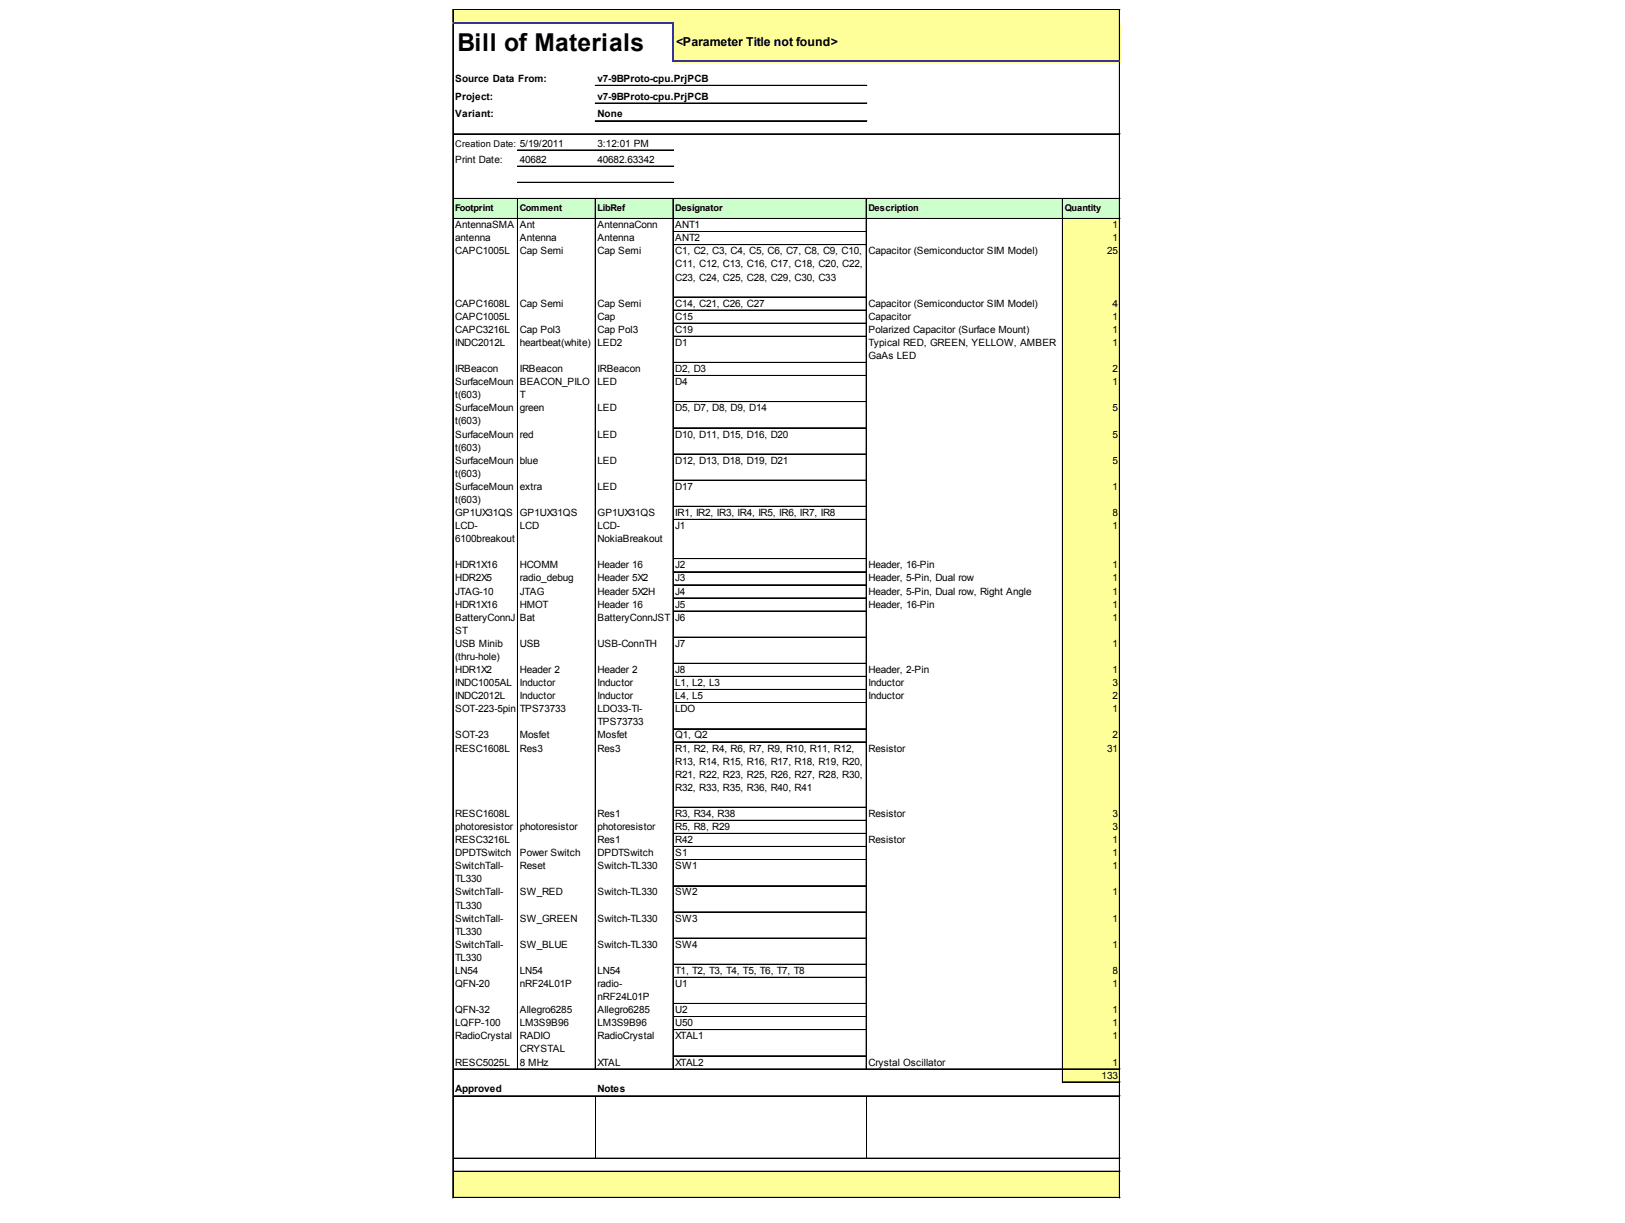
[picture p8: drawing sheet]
<svg xmlns="http://www.w3.org/2000/svg" width="271mm" height="204mm" viewBox="0 0 271 204" stroke-linecap="round" stroke-linejoin="round" font-family="sans-serif">
<defs><g id="words">
<text font-size="4.1" x="76.3" y="8.6">Bill of Materials</text>
<text font-size="2.1" x="112.7" y="7.7">&lt;Parameter Title not found&gt;</text>
<g font-size="1.7">
<text x="75.9" y="13.7">Source Data From:</text>
<text x="75.9" y="16.6">Project:</text>
<text x="99.6" y="13.7">v7-9BProto-cpu.PrjPCB</text>
<text x="99.6" y="16.6">v7-9BProto-cpu.PrjPCB</text>
<text x="75.9" y="19.6">Variant:</text>
<text x="99.6" y="19.6">None</text>
<text x="75.9" y="27.1">Print Date:</text>
<text x="86.7" y="27.1">40682</text>
<text x="99.6" y="24.5">3:12:01 PM</text>
<text x="99.6" y="27.1">40682.63342</text>
<text x="75.9" y="38.1">AntennaSMA</text>
<text x="75.9" y="40.2">antenna</text>
<text x="86.7" y="38.1">Ant</text>
<text x="86.7" y="40.2">Antenna</text>
<text x="99.6" y="38.1">AntennaConn</text>
<text x="99.6" y="40.2">Antenna</text>
<text x="112.6" y="38.1">ANT1</text>
<text x="112.6" y="40.2">ANT2</text>
<text x="185.5" y="38.1">1</text>
<text x="185.5" y="40.2">1</text>
<text x="75.9" y="42.4">CAPC1005L</text>
<text x="86.7" y="42.4">Cap Semi</text>
<text x="99.6" y="42.4">Cap Semi</text>
<text x="112.6" y="42.4">C1, C2, C3, C4, C5, C6, C7, C8, C9, C10,</text>
<text x="112.6" y="44.6">C11, C12, C13, C16, C17, C18, C20, C22,</text>
<text x="112.6" y="46.8">C23, C24, C25, C28, C29, C30, C33</text>
<text x="144.8" y="42.4">Capacitor (Semiconductor SIM Model)</text>
<text x="184.6" y="42.4">25</text>
<text x="75.9" y="51.1">CAPC1608L</text>
<text x="75.9" y="53.3">CAPC1005L</text>
<text x="86.7" y="51.1">Cap Semi</text>
<text x="99.6" y="51.1">Cap Semi</text>
<text x="99.6" y="53.3">Cap</text>
<text x="112.6" y="51.1">C14, C21, C26, C27</text>
<text x="112.6" y="53.3">C15</text>
<text x="144.8" y="51.1">Capacitor (Semiconductor SIM Model)</text>
<text x="144.8" y="53.3">Capacitor</text>
<text x="185.5" y="51.1">4</text>
<text x="185.5" y="53.3">1</text>
<text x="75.9" y="55.5">CAPC3216L</text>
<text x="75.9" y="57.7">INDC2012L</text>
<text x="86.7" y="55.5">Cap Pol3</text>
<text x="86.7" y="57.7">heartbeat(white)</text>
<text x="99.6" y="55.5">Cap Pol3</text>
<text x="99.6" y="57.7">LED2</text>
<text x="112.6" y="55.5">C19</text>
<text x="112.6" y="57.7">D1</text>
<text x="144.8" y="55.5">Polarized Capacitor (Surface Mount)</text>
<text x="144.8" y="57.7">Typical RED, GREEN, YELLOW, AMBER</text>
<text x="144.8" y="59.9">GaAs LED</text>
<text x="185.5" y="55.5">1</text>
<text x="185.5" y="57.7">1</text>
<text x="75.9" y="62">IRBeacon</text>
<text x="75.9" y="64.2">SurfaceMoun</text>
<text x="86.7" y="62">IRBeacon</text>
<text x="86.7" y="64.2">BEACON_PILO</text>
<text x="99.6" y="62">IRBeacon</text>
<text x="99.6" y="64.2">LED</text>
<text x="112.6" y="62">D2, D3</text>
<text x="112.6" y="64.2">D4</text>
<text x="185.5" y="62">2</text>
<text x="185.5" y="64.2">1</text>
<text x="75.9" y="66.4">t(603)</text>
<text x="75.9" y="68.6">SurfaceMoun</text>
<text x="75.9" y="70.8">t(603)</text>
<text x="86.7" y="66.4">T</text>
<text x="86.7" y="68.6">green</text>
<text x="99.6" y="68.6">LED</text>
<text x="112.6" y="68.6">D5, D7, D8, D9, D14</text>
<text x="185.5" y="68.6">5</text>
<text x="75.9" y="73">SurfaceMoun</text>
<text x="75.9" y="75.1">t(603)</text>
<text x="75.9" y="77.3">SurfaceMoun</text>
<text x="86.7" y="73">red</text>
<text x="86.7" y="77.3">blue</text>
<text x="99.6" y="73">LED</text>
<text x="99.6" y="77.3">LED</text>
<text x="112.6" y="73">D10, D11, D15, D16, D20</text>
<text x="112.6" y="77.3">D12, D13, D18, D19, D21</text>
<text x="185.5" y="73">5</text>
<text x="185.5" y="77.3">5</text>
<text x="75.9" y="79.5">t(603)</text>
<text x="75.9" y="81.7">SurfaceMoun</text>
<text x="75.9" y="83.9">t(603)</text>
<text x="86.7" y="81.7">extra</text>
<text x="99.6" y="81.7">LED</text>
<text x="112.6" y="81.7">D17</text>
<text x="185.5" y="81.7">1</text>
<text x="75.9" y="86">GP1UX31QS</text>
<text x="75.9" y="88.2">LCD-</text>
<text x="86.7" y="86">GP1UX31QS</text>
<text x="86.7" y="88.2">LCD</text>
<text x="99.6" y="86">GP1UX31QS</text>
<text x="99.6" y="88.2">LCD-</text>
<text x="112.6" y="86">IR1, IR2, IR3, IR4, IR5, IR6, IR7, IR8</text>
<text x="112.6" y="88.2">J1</text>
<text x="185.5" y="86">8</text>
<text x="185.5" y="88.2">1</text>
<text x="75.9" y="90.4">6100breakout</text>
<text x="75.9" y="94.8">HDR1X16</text>
<text x="86.7" y="94.8">HCOMM</text>
<text x="99.6" y="90.4">NokiaBreakout</text>
<text x="99.6" y="94.8">Header 16</text>
<text x="112.6" y="94.8">J2</text>
<text x="144.8" y="94.8">Header, 16-Pin</text>
<text x="185.5" y="94.8">1</text>
<text x="75.9" y="97">HDR2X5</text>
<text x="75.9" y="99.1">JTAG-10</text>
<text x="75.9" y="101.3">HDR1X16</text>
<text x="86.7" y="97">radio_debug</text>
<text x="86.7" y="99.1">JTAG</text>
<text x="86.7" y="101.3">HMOT</text>
<text x="99.6" y="97">Header 5X2</text>
<text x="99.6" y="99.1">Header 5X2H</text>
<text x="99.6" y="101.3">Header 16</text>
<text x="112.6" y="97">J3</text>
<text x="112.6" y="99.1">J4</text>
<text x="112.6" y="101.3">J5</text>
<text x="144.8" y="97">Header, 5-Pin, Dual row</text>
<text x="144.8" y="99.1">Header, 5-Pin, Dual row, Right Angle</text>
<text x="144.8" y="101.3">Header, 16-Pin</text>
<text x="185.5" y="97">1</text>
<text x="185.5" y="99.1">1</text>
<text x="185.5" y="101.3">1</text>
<text x="75.9" y="103.5">BatteryConnJ</text>
<text x="75.9" y="105.7">ST</text>
<text x="75.9" y="107.9">USB Minib</text>
<text x="86.7" y="103.5">Bat</text>
<text x="86.7" y="107.9">USB</text>
<text x="99.6" y="103.5">BatteryConnJST</text>
<text x="99.6" y="107.9">USB-ConnTH</text>
<text x="112.6" y="103.5">J6</text>
<text x="112.6" y="107.9">J7</text>
<text x="185.5" y="103.5">1</text>
<text x="185.5" y="107.9">1</text>
<text x="75.9" y="110">(thru-hole)</text>
<text x="75.9" y="112.2">HDR1X2</text>
<text x="86.7" y="112.2">Header 2</text>
<text x="99.6" y="112.2">Header 2</text>
<text x="112.6" y="112.2">J8</text>
<text x="144.8" y="112.2">Header, 2-Pin</text>
<text x="185.5" y="112.2">1</text>
<text x="75.9" y="114.4">INDC1005AL</text>
<text x="75.9" y="116.6">INDC2012L</text>
<text x="75.9" y="118.8">SOT-223-5pin</text>
<text x="86.7" y="114.4">Inductor</text>
<text x="86.7" y="116.6">Inductor</text>
<text x="86.7" y="118.8">TPS73733</text>
<text x="99.6" y="114.4">Inductor</text>
<text x="99.6" y="116.6">Inductor</text>
<text x="99.6" y="118.8">LDO33-TI-</text>
<text x="112.6" y="114.4">L1, L2, L3</text>
<text x="112.6" y="116.6">L4, L5</text>
<text x="112.6" y="118.8">LDO</text>
<text x="144.8" y="114.4">Inductor</text>
<text x="144.8" y="116.6">Inductor</text>
<text x="185.5" y="114.4">3</text>
<text x="185.5" y="116.6">2</text>
<text x="185.5" y="118.8">1</text>
<text x="75.9" y="123.1">SOT-23</text>
<text x="75.9" y="125.3">RESC1608L</text>
<text x="86.7" y="123.1">Mosfet</text>
<text x="86.7" y="125.3">Res3</text>
<text x="99.6" y="120.9">TPS73733</text>
<text x="99.6" y="123.1">Mosfet</text>
<text x="99.6" y="125.3">Res3</text>
<text x="112.6" y="123.1">Q1, Q2</text>
<text x="112.6" y="125.3">R1, R2, R4, R6, R7, R9, R10, R11, R12,</text>
<text x="144.8" y="125.3">Resistor</text>
<text x="184.6" y="125.3">31</text>
<text x="185.5" y="123.1">2</text>
<text x="112.6" y="127.5">R13, R14, R15, R16, R17, R18, R19, R20,</text>
<text x="112.6" y="129.7">R21, R22, R23, R25, R26, R27, R28, R30,</text>
<text x="112.6" y="131.9">R32, R33, R35, R36, R40, R41</text>
<text x="75.9" y="136.2">RESC1608L</text>
<text x="99.6" y="136.2">Res1</text>
<text x="112.6" y="136.2">R3, R34, R38</text>
<text x="144.8" y="136.2">Resistor</text>
<text x="185.5" y="136.2">3</text>
<text x="75.9" y="138.4">photoresistor</text>
<text x="75.9" y="140.6">RESC3216L</text>
<text x="75.9" y="142.8">DPDTSwitch</text>
<text x="86.7" y="138.4">photoresistor</text>
<text x="86.7" y="142.8">Power Switch</text>
<text x="99.6" y="138.4">photoresistor</text>
<text x="99.6" y="140.6">Res1</text>
<text x="99.6" y="142.8">DPDTSwitch</text>
<text x="112.6" y="138.4">R5, R8, R29</text>
<text x="112.6" y="140.6">R42</text>
<text x="112.6" y="142.8">S1</text>
<text x="144.8" y="140.6">Resistor</text>
<text x="185.5" y="138.4">3</text>
<text x="185.5" y="140.6">1</text>
<text x="185.5" y="142.8">1</text>
<text x="75.9" y="144.9">SwitchTall-</text>
<text x="75.9" y="147.1">TL330</text>
<text x="75.9" y="149.3">SwitchTall-</text>
<text x="86.7" y="144.9">Reset</text>
<text x="86.7" y="149.3">SW_RED</text>
<text x="99.6" y="144.9">Switch-TL330</text>
<text x="99.6" y="149.3">Switch-TL330</text>
<text x="112.6" y="144.9">SW1</text>
<text x="112.6" y="149.3">SW2</text>
<text x="185.5" y="144.9">1</text>
<text x="185.5" y="149.3">1</text>
<text x="75.9" y="151.5">TL330</text>
<text x="75.9" y="153.7">SwitchTall-</text>
<text x="75.9" y="155.8">TL330</text>
<text x="86.7" y="153.7">SW_GREEN</text>
<text x="99.6" y="153.7">Switch-TL330</text>
<text x="112.6" y="153.7">SW3</text>
<text x="185.5" y="153.7">1</text>
<text x="75.9" y="158">SwitchTall-</text>
<text x="75.9" y="160.2">TL330</text>
<text x="86.7" y="158">SW_BLUE</text>
<text x="99.6" y="158">Switch-TL330</text>
<text x="112.6" y="158">SW4</text>
<text x="185.5" y="158">1</text>
<text x="75.9" y="162.4">LN54</text>
<text x="75.9" y="164.6">QFN-20</text>
<text x="86.7" y="162.4">LN54</text>
<text x="86.7" y="164.6">nRF24L01P</text>
<text x="99.6" y="162.4">LN54</text>
<text x="99.6" y="164.6">radio-</text>
<text x="99.6" y="166.8">nRF24L01P</text>
<text x="112.6" y="162.4">T1, T2, T3, T4, T5, T6, T7, T8</text>
<text x="112.6" y="164.6">U1</text>
<text x="185.5" y="162.4">8</text>
<text x="185.5" y="164.6">1</text>
<text x="75.9" y="168.9">QFN-32</text>
<text x="75.9" y="171.1">LQFP-100</text>
<text x="75.9" y="173.3">RadioCrystal</text>
<text x="86.7" y="168.9">Allegro6285</text>
<text x="86.7" y="171.1">LM3S9B96</text>
<text x="86.7" y="173.3">RADIO</text>
<text x="99.6" y="168.9">Allegro6285</text>
<text x="99.6" y="171.1">LM3S9B96</text>
<text x="99.6" y="173.3">RadioCrystal</text>
<text x="112.6" y="168.9">U2</text>
<text x="112.6" y="171.1">U50</text>
<text x="112.6" y="173.3">XTAL1</text>
<text x="185.5" y="168.9">1</text>
<text x="185.5" y="171.1">1</text>
<text x="185.5" y="173.3">1</text>
<text x="75.9" y="177.7">RESC5025L</text>
<text x="86.7" y="175.5">CRYSTAL</text>
<text x="86.7" y="177.7">8 MHz</text>
<text x="99.6" y="177.7">XTAL</text>
<text x="112.6" y="177.7">XTAL2</text>
<text x="144.8" y="177.7">Crystal Oscillator</text>
<text x="183.7" y="179.8">133</text>
<text x="185.5" y="177.7">1</text>
<text x="75.9" y="182">Approved</text>
<text x="99.6" y="182">Notes</text>
</g>
<g font-size="1.5">
<text x="75.9" y="24.5">Creation Date: 5/19/2011</text>
<text x="75.9" y="35.2">Footprint</text>
<text x="86.7" y="35.2">Comment</text>
<text x="99.6" y="35.2">LibRef</text>
<text x="112.6" y="35.2">Designator</text>
<text x="144.8" y="35.2">Description</text>
<text x="177.5" y="35.2">Quantity</text>
</g>
</g></defs>
<g fill="#ff9">
<path d="M75.6 1.6h111.2v2.4h-111.2z"/>
<path d="M112.2 3.8h74.6v6.6h-74.6z"/>
</g>
<path d="M75.6 33.1h111.2v3.4h-111.2z" fill="#cfc"/>
<g fill="#ff9">
<path d="M177.1 36.4h9.7v2.3h-9.7z"/>
<path d="M177.1 38.6h9.7v2.3h-9.7z"/>
<path d="M177.1 40.8h9.7v8.8h-9.7z"/>
<path d="M177.1 49.5h9.7v2.3h-9.7z"/>
<path d="M177.1 51.7h9.7v2.3h-9.7z"/>
<path d="M177.1 53.9h9.7v2.3h-9.7z"/>
<path d="M177.1 56h9.7v4.5h-9.7z"/>
<path d="M177.1 60.4h9.7v2.3h-9.7z"/>
<path d="M177.1 62.6h9.7v4.5h-9.7z"/>
<path d="M177.1 67h9.7v4.4h-9.7z"/>
<path d="M177.1 71.3h9.7v4.5h-9.7z"/>
<path d="M177.1 75.7h9.7v4.5h-9.7z"/>
<path d="M177.1 80h9.7v4.5h-9.7z"/>
<path d="M177.1 84.4h9.7v2.3h-9.7z"/>
<path d="M177.1 86.6h9.7v6.7h-9.7z"/>
<path d="M177.1 93.1h9.7v2.3h-9.7z"/>
<path d="M177.1 95.3h9.7v2.3h-9.7z"/>
<path d="M177.1 97.5h9.7v2.3h-9.7z"/>
<path d="M177.1 99.7h9.7v2.3h-9.7z"/>
<path d="M177.1 101.9h9.7v4.4h-9.7z"/>
<path d="M177.1 106.2h9.7v4.5h-9.7z"/>
<path d="M177.1 110.6h9.7v69.9h-9.7z"/>
<path d="M75.6 195.3h111.2v4.5h-111.2z"/>
</g>
<g fill="none" stroke="#000" stroke-width=".17">
<path d="M75.5 1.5v2.2M75.5 4v195.8M75.6 1.5v2.2M75.6 4v195.8M75.6 1.5h111.2M75.6 1.6h111.2M99.2 14.2h45.3M99.2 14.3h45.3M99.2 17.2h45.3M186.6 1.6v8.5M186.6 10.4v189.4M186.7 1.6v8.5"/>
<path d="M186.7 10.4v189.4M75.6 22.3h111.2M75.6 22.4h111.2M75.6 33.1h111.2M75.6 36.4h111.2M75.6 36.5h111.2M86.3 33.2v145.1M86.3 25h26M86.3 25.1h26M86.3 27.7h26M86.3 27.8h26M86.3 30.4h26"/>
<path d="M86.3 30.5h26M99.2 33.2v145.1M99.2 20.1h45.3M99.2 20.2h45.3M99.3 33.2v145.1M112.2 33.2v145.1M112.3 33.2v145.1M112.3 38.6h32.1M112.3 38.7h32.1M144.4 33.2v145.1M144.5 33.2v145.1M177.1 33.2v147.3"/>
<path d="M177.2 33.2v147.3M112.3 40.8h32.1M112.3 49.5h32.1M112.3 49.6h32.1M112.3 51.7h32.1M112.3 51.8h32.1M112.3 53.9h32.1M112.3 56h32.1M112.3 56.1h32.1M112.3 60.4h32.1M112.3 60.5h32.1M112.3 62.6h32.1"/>
<path d="M112.3 62.7h32.1M112.3 67h32.1M112.3 71.3h32.1M112.3 71.4h32.1M112.3 75.7h32.1M112.3 80h32.1M112.3 80.1h32.1M112.3 84.4h32.1M112.3 84.5h32.1M112.3 86.6h32.1M112.3 86.7h32.1M112.3 93.1h32.1"/>
<path d="M112.3 93.2h32.1M112.3 95.3h32.1M112.3 95.4h32.1M112.3 97.5h32.1M112.3 97.6h32.1M112.3 99.7h32.1M112.3 101.9h32.1M112.3 106.2h32.1M112.3 106.3h32.1M112.3 110.6h32.1M112.3 112.8h32.1M112.3 114.9h32.1"/>
<path d="M112.3 115h32.1M112.3 117.1h32.1M112.3 117.2h32.1M112.3 121.5h32.1M112.3 121.6h32.1M112.3 123.7h32.1M112.3 134.6h32.1M112.3 136.8h32.1M112.3 138.9h32.1M112.3 139h32.1M112.3 141.1h32.1M112.3 141.2h32.1"/>
<path d="M112.3 143.3h32.1M112.3 143.4h32.1M112.3 147.7h32.1M112.3 152h32.1M112.3 152.1h32.1M112.3 156.4h32.1M112.3 156.5h32.1M75.6 178.2h111.2M75.6 178.3h111.2M112.3 160.8h32.1M112.3 162.9h32.1M112.3 163h32.1"/>
<path d="M112.3 167.3h32.1M112.3 167.4h32.1M112.3 169.5h32.1M112.3 171.7h32.1M112.3 176h32.1M112.3 176.1h32.1M75.6 182.7h111.2M75.6 182.8h111.2M75.6 193.1h111.2M75.6 193.2h111.2M75.6 195.3h111.2M75.6 199.6h111.2"/>
<path d="M75.6 199.7h111.2M99.3 182.8v10.3M144.5 182.8v10.3M177.3 180.4h9.5"/>
</g>
<path d="M75.5 3.8h36.8M112.2 4v6.4M112.3 10.2h74.5" fill="none" stroke="#339" stroke-width=".26"/>
<use href="#words"/>
</svg>
